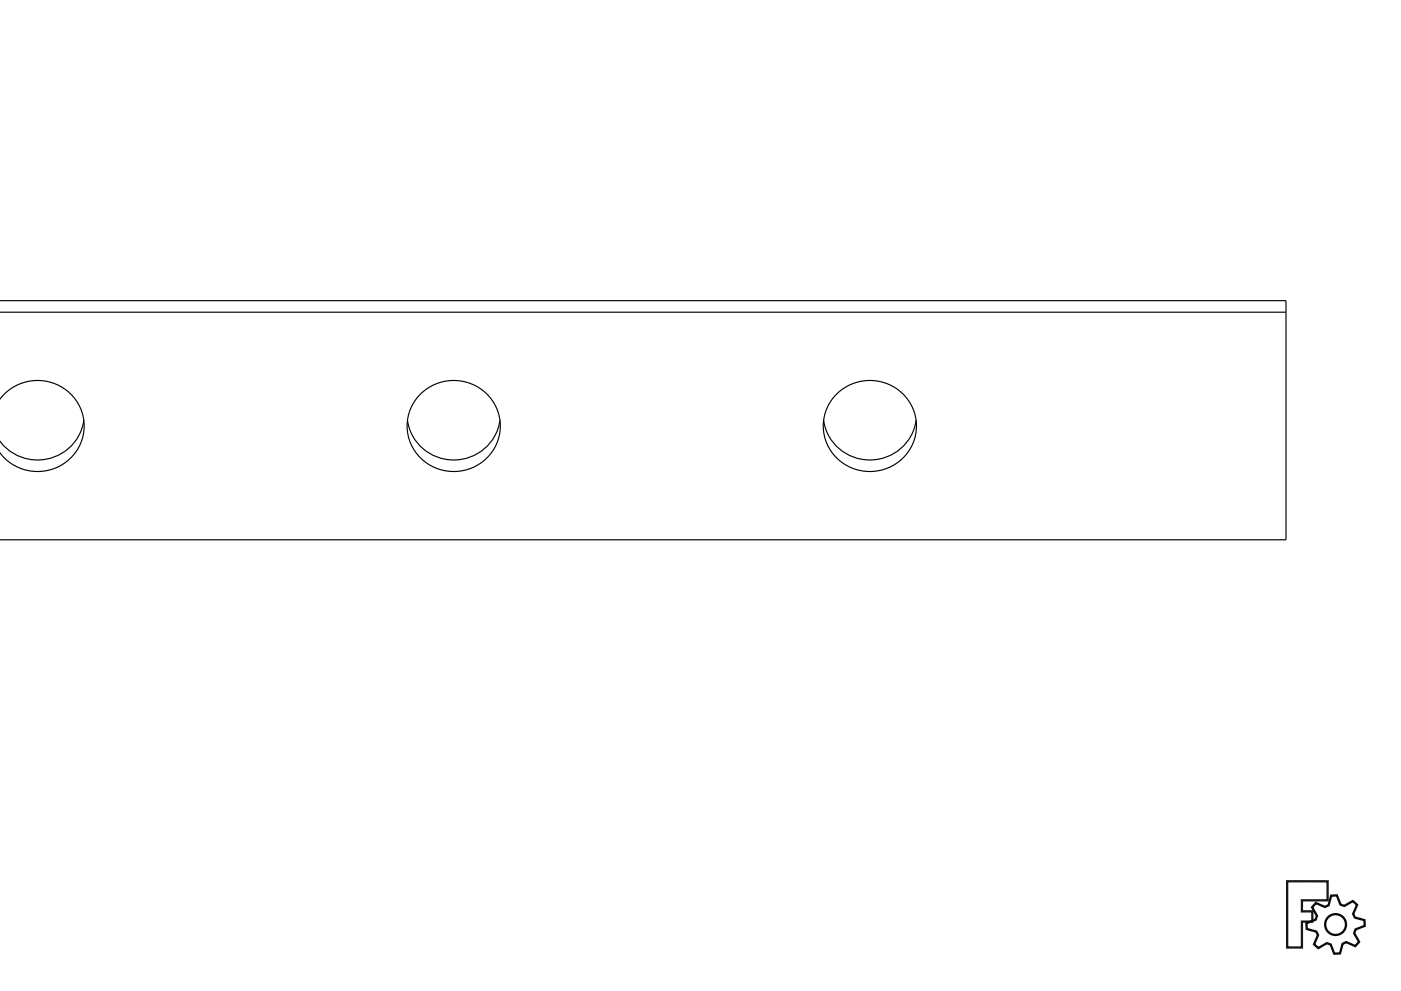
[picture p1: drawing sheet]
<svg xmlns="http://www.w3.org/2000/svg" width="420mm" height="297mm" viewBox="0 0 420 297" stroke-linecap="round" stroke-linejoin="round" font-family="sans-serif">
<path d="M386 264.2h12.2v5.7h-7.8v3.3h3.2v3h-3.2v7.8h-4.4z" fill="none" stroke="#161616" stroke-width=".68" stroke-linecap="butt"/>
<g fill="none" stroke="#090909" stroke-width=".68" stroke-linecap="butt">
<path d="M394.6 270.7l2.8 1.2 1-.6 .8-2.8 1.7-.1 1.1 2.7 1.1 .4 2.6-1.4 1.3 1.1-1.2 2.7 .5 1.1 2.9 .8 .1 1.7-2.8 1.1-.4 1.1 1.5 2.6-1.2 1.3-2.7-1.2-1.1 .5-.7 2.9-1.8 .1-1-2.8-1.2-.4-2.5 1.5-1.3-1.2 1.2-2.7-.5-1.1-2.9-.8-.1-1.7 2.8-1.1 .4-1.1-1.5-2.6z"/>
<circle cx="400.5" cy="277.1" r="3.1"/>
</g>
<path d="M.2 90.1h385.5v71.7h-385.5M.2 93.6h385.5M.2 119.3a13.9 13.9 0 0 1 18.1-3.4 13.9 13.9 0 0 1 5.7 17.4 14.1 14.1 0 0 1-23.8 2.7M125.7 118.5a13.9 13.9 0 0 1 17.8-2.4 13.9 13.9 0 0 1 5.3 17.2 14 14 0 0 1-17 7.4 14 14 0 0 1-9.4-15.9 13.5 13.5 0 0 1 3.3-6.3zM250.5 118.5a13.9 13.9 0 0 1 17.8-2.4 13.9 13.9 0 0 1 5.3 17.2 14 14 0 0 1-17 7.4 14 14 0 0 1-9.4-15.9 13.5 13.5 0 0 1 3.3-6.3zM25.1 126a14.1 14.1 0 0 1-10.2 11.4 14.1 14.1 0 0 1-14.7-4.8M122.2 126a14 14 0 0 0 13.9 11.9 14 14 0 0 0 13.8-11.9M247 126a14 14 0 0 0 13.9 11.9 14 14 0 0 0 13.8-11.9" fill="none" stroke="#000" stroke-width=".35"/>
</svg>
